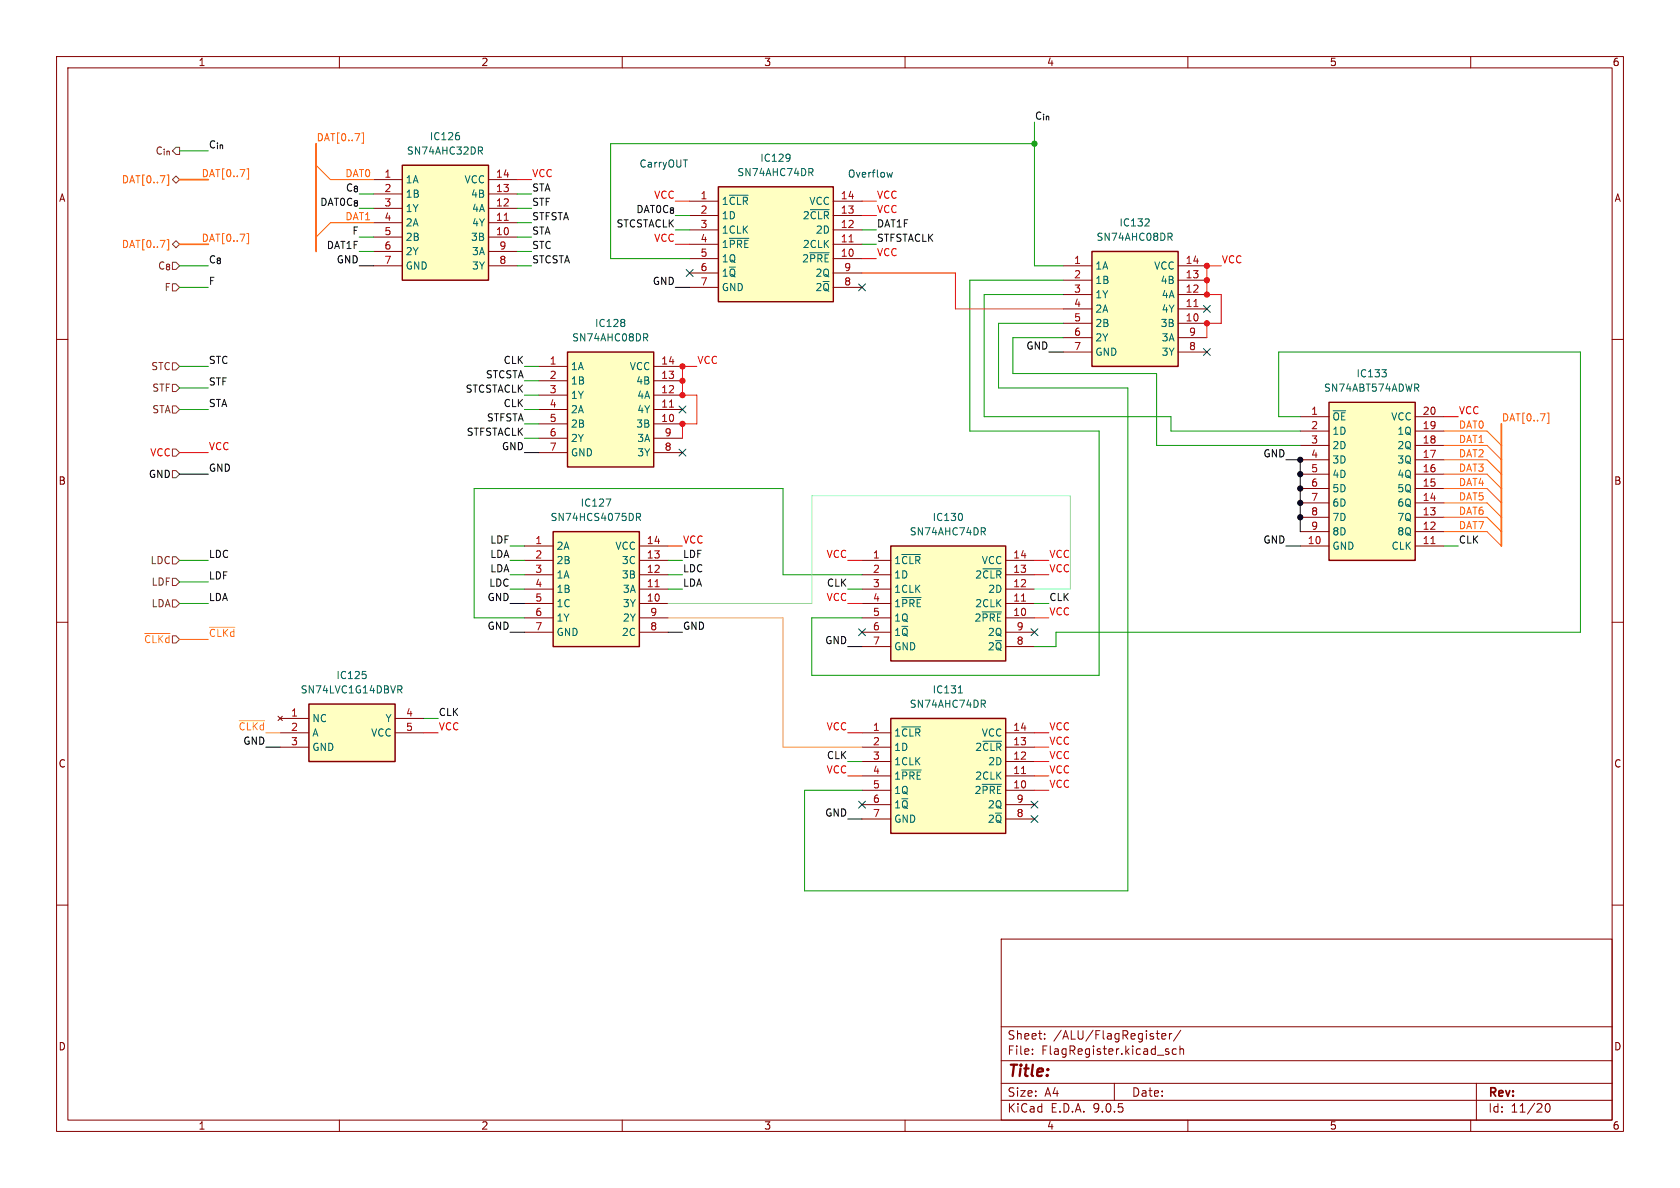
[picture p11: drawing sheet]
<svg xmlns="http://www.w3.org/2000/svg" width="297mm" height="210mm" viewBox="0 0 297 210" stroke-linecap="round" stroke-linejoin="round" font-family="sans-serif">
<defs><g id="words">
<text font-size="2.8" fill="#840000" x="178" y="190.9">Title:</text>
<g font-size="2.1" fill="#840000">
<text x="178" y="184">Sheet:</text>
<text x="186.2" y="184">/ALU/FlagRegister/</text>
<text x="178" y="186.7">File:</text>
<text x="184.1" y="186.7">FlagRegister.kicad_sch</text>
<text x="178" y="196.9">KiCad</text>
<text x="178" y="194.1">Size:</text>
<text x="184.7" y="194.1">A4</text>
<text x="185.7" y="196.9">E.D.A.</text>
<text x="193.3" y="196.9">9.0.5</text>
<text x="200" y="194.1">Date:</text>
<text x="263" y="194.3">Rev:</text>
<text x="263" y="196.9">Id:</text>
<text x="267.1" y="196.9">11/20</text>
</g>
<g font-size="1.8" fill="#840000">
<text x="35" y="11.9">1</text>
<text x="85" y="11.9">2</text>
<text x="135" y="11.9">3</text>
<text x="185" y="11.9">4</text>
<text x="235" y="11.9">5</text>
<text x="285" y="11.9">6</text>
<text x="10.3" y="35.9">A</text>
<text x="285.3" y="35.9">A</text>
<text x="10.3" y="85.9">B</text>
<text x="285.3" y="85.9">B</text>
<text x="10.3" y="135.9">C</text>
<text x="285.3" y="135.9">C</text>
<text x="10.3" y="185.9">D</text>
<text x="285.3" y="185.9">D</text>
<text x="35" y="199.9">1</text>
<text x="85" y="199.9">2</text>
<text x="135" y="199.9">3</text>
<text x="185" y="199.9">4</text>
<text x="235" y="199.9">5</text>
<text x="285" y="199.9">6</text>
</g>
<g font-size="1.8" fill="#0f0f0f">
<text x="182.9" y="21.2">C_{in}</text>
<text x="36.8" y="26.3">C_{in}</text>
<text x="61" y="33.9">C_{8}</text>
<text x="94" y="33.9">STA</text>
<text x="56.5" y="36.5">DAT0C_{8}</text>
<text x="62.2" y="41.6">F</text>
<text x="94" y="36.5">STF</text>
<text x="94" y="39">STFSTA</text>
<text x="94" y="41.6">STA</text>
<text x="108.9" y="40.3">STCSTACLK</text>
<text x="112.4" y="37.8">DAT0C_{8}</text>
<text x="154.9" y="40.3">DAT1F</text>
<text x="36.8" y="46.6">C_{8}</text>
<text x="57.7" y="44.1">DAT1F</text>
<text x="94" y="44.1">STC</text>
<text x="94" y="46.6">STCSTA</text>
<text x="154.9" y="42.8">STFSTACLK</text>
<text x="36.8" y="50.5">F</text>
<text x="36.8" y="64.4">STC</text>
<text x="88.9" y="64.4">CLK</text>
<text x="36.8" y="68.2">STF</text>
<text x="82.2" y="69.5">STCSTACLK</text>
<text x="85.8" y="67">STCSTA</text>
<text x="36.8" y="72">STA</text>
<text x="82.4" y="77.1">STFSTACLK</text>
<text x="86" y="74.6">STFSTA</text>
<text x="88.9" y="72">CLK</text>
<text x="36.8" y="98.7">LDC</text>
<text x="86.6" y="98.7">LDA</text>
<text x="86.6" y="96.2">LDF</text>
<text x="86.6" y="101.3">LDA</text>
<text x="120.6" y="101.3">LDC</text>
<text x="120.6" y="98.7">LDF</text>
<text x="257.8" y="96.2">CLK</text>
<text x="36.8" y="106.3">LDA</text>
<text x="36.8" y="102.5">LDF</text>
<text x="86.4" y="103.8">LDC</text>
<text x="120.6" y="103.8">LDA</text>
<text x="146.1" y="103.8">CLK</text>
<text x="185.4" y="106.3">CLK</text>
<text x="77.5" y="126.7">CLK</text>
<text x="146.1" y="134.3">CLK</text>
</g>
<g font-size="1.8" fill="#725600">
<text x="27.4" y="27.5">C_{in}</text>
<text x="27.8" y="47.9">C_{8}</text>
<text x="29" y="51.7">F</text>
<text x="26.6" y="65.6">STC</text>
<text x="26.8" y="69.4">STF</text>
<text x="26.8" y="73.3">STA</text>
<text x="26.5" y="99.9">LDC</text>
<text x="26.7" y="107.5">LDA</text>
<text x="26.7" y="103.7">LDF</text>
<text x="25.4" y="113.9">~{CLKd}</text>
</g>
<g font-size="1.8" fill="#ff6400">
<text x="55.9" y="25.1">DAT[0..7]</text>
<text x="21.4" y="32.6">DAT[0..7]</text>
<text x="35.6" y="31.4">DAT[0..7]</text>
<text x="61" y="31.4">DAT0</text>
<text x="61" y="39">DAT1</text>
<text x="21.4" y="44">DAT[0..7]</text>
<text x="35.6" y="42.8">DAT[0..7]</text>
<text x="257.8" y="75.9">DAT0</text>
<text x="265.4" y="74.6">DAT[0..7]</text>
<text x="257.8" y="78.4">DAT1</text>
<text x="257.8" y="83.5">DAT3</text>
<text x="257.8" y="80.9">DAT2</text>
<text x="257.8" y="88.6">DAT5</text>
<text x="257.8" y="86">DAT4</text>
<text x="257.8" y="93.6">DAT7</text>
<text x="257.8" y="91.1">DAT6</text>
</g>
<g font-size="1.8" fill="#006464">
<text x="71.8" y="27.5">SN74AHC32DR</text>
<text x="75.9" y="25">IC126</text>
<text x="134.3" y="28.8">IC129</text>
<text x="71.6" y="32.6">1A</text>
<text x="71.6" y="35.2">1B</text>
<text x="82" y="32.6">VCC</text>
<text x="83.2" y="35.2">4B</text>
<text x="130.3" y="31.3">SN74AHC74DR</text>
<text x="71.6" y="37.7">1Y</text>
<text x="71.6" y="40.2">2A</text>
<text x="83.4" y="37.7">4A</text>
<text x="83.4" y="40.2">4Y</text>
<text x="127.5" y="36.4">1~{CLR}</text>
<text x="127.5" y="39">1D</text>
<text x="127.5" y="41.5">1CLK</text>
<text x="141.8" y="39">2~{CLR}</text>
<text x="143" y="36.4">VCC</text>
<text x="144.1" y="41.5">2D</text>
<text x="197.8" y="40.2">IC132</text>
<text x="71.6" y="42.8">2B</text>
<text x="71.6" y="45.3">2Y</text>
<text x="71.6" y="47.9">GND</text>
<text x="83.2" y="42.8">3B</text>
<text x="83.4" y="45.3">3A</text>
<text x="83.4" y="47.9">3Y</text>
<text x="127.5" y="44">1~{PRE}</text>
<text x="127.5" y="46.6">1Q</text>
<text x="141.7" y="46.6">2~{PRE}</text>
<text x="141.8" y="44">2CLK</text>
<text x="193.5" y="47.9">1A</text>
<text x="193.8" y="42.8">SN74AHC08DR</text>
<text x="203.9" y="47.9">VCC</text>
<text x="127.5" y="49.1">1~{Q}</text>
<text x="127.5" y="51.7">GND</text>
<text x="144.1" y="49.1">2Q</text>
<text x="144.1" y="51.7">2~{Q}</text>
<text x="193.5" y="50.4">1B</text>
<text x="193.5" y="52.9">1Y</text>
<text x="205.1" y="50.4">4B</text>
<text x="205.3" y="52.9">4A</text>
<text x="105.1" y="58">IC128</text>
<text x="193.5" y="55.5">2A</text>
<text x="193.5" y="58">2B</text>
<text x="205.1" y="58">3B</text>
<text x="205.3" y="55.5">4Y</text>
<text x="100.8" y="65.6">1A</text>
<text x="101" y="60.6">SN74AHC08DR</text>
<text x="111.2" y="65.6">VCC</text>
<text x="193.5" y="60.6">2Y</text>
<text x="193.5" y="63.1">GND</text>
<text x="205.3" y="60.6">3A</text>
<text x="205.3" y="63.1">3Y</text>
<text x="100.8" y="68.2">1B</text>
<text x="100.8" y="70.7">1Y</text>
<text x="112.4" y="68.2">4B</text>
<text x="112.6" y="70.7">4A</text>
<text x="234" y="69.4">SN74ABT574ADWR</text>
<text x="239.7" y="66.9">IC133</text>
<text x="100.8" y="73.3">2A</text>
<text x="100.8" y="75.8">2B</text>
<text x="112.4" y="75.8">3B</text>
<text x="112.6" y="73.3">4Y</text>
<text x="235.5" y="74.5">~{OE}</text>
<text x="235.5" y="77.1">1D</text>
<text x="245.9" y="74.5">VCC</text>
<text x="246.9" y="77.1">1Q</text>
<text x="100.8" y="78.3">2Y</text>
<text x="100.8" y="80.9">GND</text>
<text x="112.6" y="78.3">3A</text>
<text x="112.6" y="80.9">3Y</text>
<text x="235.5" y="79.6">2D</text>
<text x="235.5" y="82.1">3D</text>
<text x="246.9" y="79.6">2Q</text>
<text x="246.9" y="82.1">3Q</text>
<text x="102.6" y="89.8">IC127</text>
<text x="235.5" y="84.7">4D</text>
<text x="235.5" y="87.2">5D</text>
<text x="235.5" y="89.8">6D</text>
<text x="246.9" y="84.7">4Q</text>
<text x="246.9" y="87.2">5Q</text>
<text x="246.9" y="89.8">6Q</text>
<text x="97.2" y="92.3">SN74HCS4075DR</text>
<text x="160.7" y="94.8">SN74AHC74DR</text>
<text x="164.8" y="92.3">IC130</text>
<text x="235.5" y="92.3">7D</text>
<text x="235.5" y="94.8">8D</text>
<text x="246.9" y="92.3">7Q</text>
<text x="246.9" y="94.8">8Q</text>
<text x="98.3" y="97.4">2A</text>
<text x="98.3" y="99.9">2B</text>
<text x="108.7" y="97.4">VCC</text>
<text x="109.8" y="99.9">3C</text>
<text x="158" y="99.9">1~{CLR}</text>
<text x="173.5" y="99.9">VCC</text>
<text x="235.5" y="97.4">GND</text>
<text x="245.9" y="97.4">CLK</text>
<text x="98.3" y="102.5">1A</text>
<text x="98.3" y="105">1B</text>
<text x="98.3" y="107.5">1C</text>
<text x="109.8" y="102.5">3B</text>
<text x="110" y="105">3A</text>
<text x="110" y="107.5">3Y</text>
<text x="158" y="102.5">1D</text>
<text x="158" y="105">1CLK</text>
<text x="158" y="107.5">1~{PRE}</text>
<text x="172.3" y="102.5">2~{CLR}</text>
<text x="172.3" y="107.5">2CLK</text>
<text x="174.6" y="105">2D</text>
<text x="98.3" y="110.1">1Y</text>
<text x="98.3" y="112.6">GND</text>
<text x="109.8" y="112.6">2C</text>
<text x="110" y="110.1">2Y</text>
<text x="158" y="110.1">1Q</text>
<text x="158" y="112.6">1~{Q}</text>
<text x="172.2" y="110.1">2~{PRE}</text>
<text x="174.5" y="112.6">2Q</text>
<text x="158" y="115.2">GND</text>
<text x="174.5" y="115.2">2~{Q}</text>
<text x="53.1" y="122.8">SN74LVC1G14DBVR</text>
<text x="59.4" y="120.2">IC125</text>
<text x="160.7" y="125.3">SN74AHC74DR</text>
<text x="164.8" y="122.8">IC131</text>
<text x="55.1" y="127.9">NC</text>
<text x="55.1" y="130.4">A</text>
<text x="65.5" y="130.4">VCC</text>
<text x="68.1" y="127.9">Y</text>
<text x="158" y="130.4">1~{CLR}</text>
<text x="173.5" y="130.4">VCC</text>
<text x="55.1" y="132.9">GND</text>
<text x="158" y="132.9">1D</text>
<text x="158" y="135.5">1CLK</text>
<text x="172.3" y="132.9">2~{CLR}</text>
<text x="174.6" y="135.5">2D</text>
<text x="158" y="138">1~{PRE}</text>
<text x="158" y="140.6">1Q</text>
<text x="158" y="143.1">1~{Q}</text>
<text x="172.2" y="140.6">2~{PRE}</text>
<text x="172.3" y="138">2CLK</text>
<text x="174.5" y="143.1">2Q</text>
<text x="158" y="145.6">GND</text>
<text x="174.5" y="145.6">2~{Q}</text>
</g>
<g font-size="1.8" fill="#0000c2">
<text x="113" y="29.8">CarryOUT</text>
<text x="149.8" y="31.6">Overflow</text>
</g>
<g font-size="1.8" fill="#a90000">
<text x="67.9" y="31.5">1</text>
<text x="67.9" y="34">2</text>
<text x="87.6" y="31.5">14</text>
<text x="87.6" y="34">13</text>
<text x="123.8" y="35.3">1</text>
<text x="148.5" y="35.3">14</text>
<text x="67.9" y="36.6">3</text>
<text x="67.9" y="39.1">4</text>
<text x="67.9" y="41.7">5</text>
<text x="87.6" y="36.6">12</text>
<text x="87.6" y="39.1">11</text>
<text x="87.6" y="41.7">10</text>
<text x="123.8" y="37.8">2</text>
<text x="123.8" y="40.4">3</text>
<text x="148.5" y="37.8">13</text>
<text x="148.5" y="40.4">12</text>
<text x="67.9" y="44.2">6</text>
<text x="67.9" y="46.7">7</text>
<text x="88.2" y="44.2">9</text>
<text x="88.2" y="46.7">8</text>
<text x="123.8" y="42.9">4</text>
<text x="123.8" y="45.5">5</text>
<text x="148.5" y="42.9">11</text>
<text x="148.5" y="45.5">10</text>
<text x="189.8" y="46.7">1</text>
<text x="209.5" y="46.7">14</text>
<text x="123.8" y="48">6</text>
<text x="123.8" y="50.5">7</text>
<text x="149.2" y="48">9</text>
<text x="149.2" y="50.5">8</text>
<text x="189.8" y="49.3">2</text>
<text x="189.8" y="51.8">3</text>
<text x="209.5" y="49.3">13</text>
<text x="209.5" y="51.8">12</text>
<text x="189.8" y="54.4">4</text>
<text x="189.8" y="56.9">5</text>
<text x="189.8" y="59.4">6</text>
<text x="209.5" y="54.4">11</text>
<text x="209.5" y="56.9">10</text>
<text x="210.1" y="59.4">9</text>
<text x="97.1" y="64.5">1</text>
<text x="116.8" y="64.5">14</text>
<text x="189.8" y="62">7</text>
<text x="210.1" y="62">8</text>
<text x="97.1" y="67.1">2</text>
<text x="97.1" y="69.6">3</text>
<text x="116.8" y="67.1">13</text>
<text x="116.8" y="69.6">12</text>
<text x="97.1" y="72.1">4</text>
<text x="97.1" y="74.7">5</text>
<text x="97.1" y="77.2">6</text>
<text x="116.8" y="72.1">11</text>
<text x="116.8" y="74.7">10</text>
<text x="117.4" y="77.2">9</text>
<text x="231.7" y="73.4">1</text>
<text x="231.7" y="75.9">2</text>
<text x="251.4" y="73.4">20</text>
<text x="251.4" y="75.9">19</text>
<text x="97.1" y="79.8">7</text>
<text x="117.4" y="79.8">8</text>
<text x="231.7" y="78.5">3</text>
<text x="231.7" y="81">4</text>
<text x="231.7" y="83.6">5</text>
<text x="251.4" y="78.5">18</text>
<text x="251.4" y="81">17</text>
<text x="251.4" y="83.6">16</text>
<text x="231.7" y="86.1">6</text>
<text x="231.7" y="88.6">7</text>
<text x="251.4" y="86.1">15</text>
<text x="251.4" y="88.6">14</text>
<text x="231.7" y="91.2">8</text>
<text x="231.7" y="93.7">9</text>
<text x="251.4" y="91.2">13</text>
<text x="251.4" y="93.7">12</text>
<text x="94.5" y="96.3">1</text>
<text x="94.5" y="98.8">2</text>
<text x="94.5" y="101.3">3</text>
<text x="114.3" y="96.3">14</text>
<text x="114.3" y="98.8">13</text>
<text x="114.3" y="101.3">12</text>
<text x="154.2" y="98.8">1</text>
<text x="154.2" y="101.3">2</text>
<text x="179" y="98.8">14</text>
<text x="179" y="101.3">13</text>
<text x="231.1" y="96.3">10</text>
<text x="251.4" y="96.3">11</text>
<text x="94.5" y="103.9">4</text>
<text x="94.5" y="106.4">5</text>
<text x="114.3" y="103.9">11</text>
<text x="114.3" y="106.4">10</text>
<text x="154.2" y="103.9">3</text>
<text x="154.2" y="106.4">4</text>
<text x="179" y="103.9">12</text>
<text x="179" y="106.4">11</text>
<text x="94.5" y="109">6</text>
<text x="94.5" y="111.5">7</text>
<text x="114.9" y="109">9</text>
<text x="114.9" y="111.5">8</text>
<text x="154.2" y="109">5</text>
<text x="154.2" y="111.5">6</text>
<text x="179" y="109">10</text>
<text x="179.6" y="111.5">9</text>
<text x="154.2" y="114">7</text>
<text x="179.6" y="114">8</text>
<text x="51.4" y="126.7">1</text>
<text x="51.4" y="129.3">2</text>
<text x="51.4" y="131.8">3</text>
<text x="71.7" y="126.7">4</text>
<text x="71.7" y="129.3">5</text>
<text x="154.2" y="129.3">1</text>
<text x="154.2" y="131.8">2</text>
<text x="179" y="129.3">14</text>
<text x="179" y="131.8">13</text>
<text x="154.2" y="134.4">3</text>
<text x="154.2" y="136.9">4</text>
<text x="179" y="134.4">12</text>
<text x="179" y="136.9">11</text>
<text x="154.2" y="139.4">5</text>
<text x="154.2" y="142">6</text>
<text x="179" y="139.4">10</text>
<text x="179.6" y="142">9</text>
<text x="154.2" y="144.5">7</text>
<text x="179.6" y="144.5">8</text>
</g>
<g font-size="1.8" fill="#ff0007">
<text x="94" y="31.4">VCC</text>
<text x="115.5" y="35.2">VCC</text>
<text x="154.9" y="35.2">VCC</text>
<text x="154.9" y="37.8">VCC</text>
<text x="115.5" y="42.8">VCC</text>
<text x="154.9" y="45.4">VCC</text>
<text x="215.9" y="46.6">VCC</text>
<text x="123.2" y="64.4">VCC</text>
<text x="257.8" y="73.3">VCC</text>
<text x="26.5" y="80.9">VCC</text>
<text x="36.8" y="79.7">VCC</text>
<text x="120.6" y="96.2">VCC</text>
<text x="146" y="98.7">VCC</text>
<text x="185.4" y="101.3">VCC</text>
<text x="185.4" y="98.7">VCC</text>
<text x="146" y="106.3">VCC</text>
<text x="185.4" y="108.9">VCC</text>
<text x="77.5" y="129.2">VCC</text>
<text x="146" y="129.2">VCC</text>
<text x="185.4" y="131.7">VCC</text>
<text x="185.4" y="129.2">VCC</text>
<text x="146" y="136.8">VCC</text>
<text x="185.4" y="136.8">VCC</text>
<text x="185.4" y="134.3">VCC</text>
<text x="185.4" y="139.4">VCC</text>
</g>
<g font-size="1.8">
<text x="59.4" y="46.6">GND</text>
<text x="115.3" y="50.5">GND</text>
<text x="181.3" y="61.9">GND</text>
<text x="36.8" y="83.5">GND</text>
<text x="88.6" y="79.7">GND</text>
<text x="223.3" y="80.9">GND</text>
<text x="26.2" y="84.7">GND</text>
<text x="223.3" y="96.2">GND</text>
<text x="86.1" y="106.3">GND</text>
<text x="86.1" y="111.4">GND</text>
<text x="120.6" y="111.4">GND</text>
<text x="145.8" y="114">GND</text>
<text x="42.9" y="131.7">GND</text>
<text x="145.8" y="144.4">GND</text>
</g>
<g font-size="1.8" fill="#ffba00">
<text x="36.8" y="112.7">~{CLKd}</text>
<text x="42.1" y="129.2">~{CLKd}</text>
</g>
</g></defs>
<g fill="none" stroke="#840000" stroke-width=".18">
<path d="M10 10h277v190h-277zM12 12h273v186h-273zM60 10v2M110 10v2M160 10v2M210 10v2M260 10v2M10 60h2M285 60h2M10 110h2M285 110h2M10 160h2"/>
<path d="M177 166h108v32h-108zM285 160h2M60 198v2M110 198v2M160 198v2M177 194.5h108M177 191.5h108M177 187.5h108M177 181.5h108M182.5 186.3v.1M182.5 185.5v.1M184.7 183.6v.1"/>
<path d="M184.7 182.8v.1M197 191.5v3M204.4 182.7h.6M204.6 183.5l.4 .2M205.4 183.2l.7-.1-.1-.3-.4-.1-.2 .2 .1 .7h.5M206.2 185.9l.4 .1 .1 .2-.2 .2h-.3M206.2 185.4l.4 .1M206.7 182.7v1M207.2 182.7l-.3 .1-.2 .2M208 185.5l-.5-.1-.3 .3v.4l.2 .2h.6M208.6 185.5l.2-.1 .4 .1v.9M208.6 184.9v1.5"/>
<path d="M208.7 182.1l-1.2 2M210 198v2M260 198v2M261 191.5v6.5M273.3 195.2l.2-.1a.81 .81 0 0 1 .6 .6 .81 .81 0 0 1-.3 .8l-.1 .1a.81 .81 0 0 1-.4-1.4z"/>
</g>
<path d="M100.3 62.2h15.3v20.4h-15.3z" fill="#ffffc2"/>
<path d="M100.3 62.2h15.3v20.4h-15.3z" fill="none" stroke="#840000" stroke-width=".25"/>
<g fill="none" stroke="#840000" stroke-width=".18">
<path d="M95.2 64.8h5.1M95.2 67.3h5.1M95.2 69.9h5.1M95.2 72.4h5.1M95.2 74.9h5.1M95.2 77.5h5.1M115.6 64.8h5M115.6 67.3h5M115.6 69.9h5M115.6 72.4h5M115.6 74.9h5M115.6 77.5h5"/>
<path d="M95.2 80h5.1M115.6 80h5"/>
</g>
<path d="M118.4 72h.7" fill="none" stroke="#a90000" stroke-width=".18"/>
<path d="M110.3 56.5l.2 .2-.2 .2M110.3 57.1l.2 .1-.2 .5M114.1 59.7l.4 .6M114.3 59l.2 .2v.3l-.2 .2" fill="none" stroke="#006464" stroke-width=".18"/>
<path d="M54.6 124.5h15.2v10.1h-15.2z" fill="#ffffc2"/>
<path d="M54.6 124.5h15.2v10.1h-15.2z" fill="none" stroke="#840000" stroke-width=".25"/>
<path d="M49.1 126.6l.8 .8M49.5 127h5.1M49.5 129.5h5.1M49.5 132.1h5.1M49.9 126.6l-.8 .8M69.8 127h5.1M69.8 129.5h5.1" fill="none" stroke="#840000" stroke-width=".18"/>
<path d="M64.1 118.7h.6M64.6 119.2l.1 .2-.1 .5M70.3 121.2h.5l.3 .3-.2 .3-.6 .1M70.6 121.9l.5 .6" fill="none" stroke="#006464" stroke-width=".18"/>
<path d="M71.1 29.2h15.3v20.3h-15.3z" fill="#ffffc2"/>
<path d="M71.1 29.2h15.3v20.3h-15.3z" fill="none" stroke="#840000" stroke-width=".25"/>
<g fill="none" stroke="#840000" stroke-width=".18">
<path d="M66 31.8h5.1M66 34.3h5.1M66 36.8h5.1M66 39.4h5.1M86.4 31.8h5M86.4 34.3h5M86.4 36.8h5M86.4 39.4h5M66 41.9h5.1M66 44.5h5.1M66 47h5.1M86.4 41.9h5"/>
<path d="M86.4 44.5h5M86.4 47h5"/>
</g>
<path d="M89.1 39h.8" fill="none" stroke="#a90000" stroke-width=".18"/>
<path d="M81.1 24l.1 .2-.1 .4M84.9 26.6l.4 .6M85.1 26l.2 .2-.1 .3-.1 .1" fill="none" stroke="#006464" stroke-width=".18"/>
<path d="M127 33h20.3v20.3h-20.3z" fill="#ffffc2"/>
<path d="M127 33h20.3v20.3h-20.3z" fill="none" stroke="#840000" stroke-width=".25"/>
<g fill="none" stroke="#840000" stroke-width=".18">
<path d="M121.9 35.6h5.1M121.9 38.1h5.1M147.3 35.6h5.1M147.3 38.1h5.1M121.9 40.6h5.1M121.9 43.2h5.1M121.9 45.7h5.1M121.9 48.3h5.1M121.9 50.8h5.1M147.3 40.6h5.1M147.3 43.2h5.1M147.3 45.7h5.1"/>
<path d="M147.3 48.3h5.1M147.3 50.8h5.1"/>
</g>
<path d="M128.9 34.5h3.4M139.5 27.3l.1 .1a1.07 1.07 0 0 1-.1 1M139.7 27.8l-.2 .2M143.3 37.1h3.3M143.3 30.5l.4 .6M143.5 29.8l.2 .2v.3l-.2 .2M128.9 42.1h3.5M143.1 44.7h3.5" fill="none" stroke="#006464" stroke-width=".18"/>
<path d="M150.1 42.8h.7" fill="none" stroke="#a90000" stroke-width=".18"/>
<path d="M97.8 94h15.2v20.3h-15.2z" fill="#ffffc2"/>
<path d="M97.8 94h15.2v20.3h-15.2z" fill="none" stroke="#840000" stroke-width=".25"/>
<g fill="none" stroke="#840000" stroke-width=".18">
<path d="M92.7 96.5h5.1M92.7 99.1h5.1M113 96.5h5.1M113 99.1h5.1M92.7 101.6h5.1M92.7 104.1h5.1M92.7 106.7h5.1M92.7 109.2h5.1M92.7 111.8h5.1M113 101.6h5.1M113 104.1h5.1M113 106.7h5.1"/>
<path d="M113 109.2h5.1M113 111.8h5.1"/>
</g>
<path d="M115.8 103.7h.7" fill="none" stroke="#a90000" stroke-width=".18"/>
<path d="M107.1 88.2h.9l-.6 1.3M112.5 91.4h.6l.1-.2v-.3l-.7-.2v1.3M112.8 91.4l.4 .6" fill="none" stroke="#006464" stroke-width=".18"/>
<path d="M193 44.5h15.3v20.3h-15.3z" fill="#ffffc2"/>
<path d="M193 44.5h15.3v20.3h-15.3z" fill="none" stroke="#840000" stroke-width=".25"/>
<g fill="none" stroke="#840000" stroke-width=".18">
<path d="M188 47h5M188 49.5h5M188 52.1h5M188 54.6h5M188 57.2h5M188 59.7h5M208.3 47h5.1M208.3 49.5h5.1M208.3 52.1h5.1M208.3 54.6h5.1M208.3 57.2h5.1M208.3 59.7h5.1"/>
<path d="M188 62.2h5M208.3 62.2h5.1"/>
</g>
<path d="M211.1 54.2h.7" fill="none" stroke="#a90000" stroke-width=".18"/>
<path d="M203 38.7l.2 .2-.1 .3-.7 .7h.8M206.8 41.9l.4 .6M207 41.2l.2 .3v.3l-.2 .1" fill="none" stroke="#006464" stroke-width=".18"/>
<path d="M234.9 71.1h15.3v28h-15.3z" fill="#ffffc2"/>
<path d="M234.9 71.1h15.3v28h-15.3z" fill="none" stroke="#840000" stroke-width=".25"/>
<g fill="none" stroke="#840000" stroke-width=".18">
<path d="M229.9 73.7h5M229.9 76.2h5M229.9 78.7h5M250.2 73.7h5.1M250.2 76.2h5.1M250.2 78.7h5.1M229.9 81.3h5M229.9 83.8h5M229.9 86.4h5M229.9 88.9h5M229.9 91.4h5M229.9 94h5"/>
<path d="M229.9 96.5h5M250.2 81.3h5.1M250.2 83.8h5.1M250.2 86.4h5.1M250.2 88.9h5.1M250.2 91.4h5.1M250.2 94h5.1M250.2 96.5h5.1"/>
</g>
<path d="M253 96.1h.7" fill="none" stroke="#a90000" stroke-width=".18"/>
<path d="M244.3 65.3h.8l-.4 .5M245 65.9l.1 .2-.1 .5M250.4 68.6l.4 .6M250.7 68l.1 .1-.1 .4" fill="none" stroke="#006464" stroke-width=".18"/>
<path d="M157.5 96.5h20.3v20.3h-20.3z" fill="#ffffc2"/>
<path d="M157.5 96.5h20.3v20.3h-20.3z" fill="none" stroke="#840000" stroke-width=".25"/>
<g fill="none" stroke="#840000" stroke-width=".18">
<path d="M152.4 99.1h5.1M177.8 99.1h5.1M152.4 101.6h5.1M152.4 104.1h5.1M152.4 106.7h5.1M152.4 109.2h5.1M152.4 111.8h5.1M152.4 114.3h5.1M177.8 101.6h5.1M177.8 104.1h5.1M177.8 106.7h5.1M177.8 109.2h5.1"/>
<path d="M177.8 111.8h5.1M177.8 114.3h5.1"/>
</g>
<path d="M159.4 98h3.3M170 90.9l.1 .3-.1 .7M173.8 94l.4 .6M174 93.3l.2 .2-.1 .3-.1 .2M159.4 105.6h3.5M173.6 108.2h3.5M173.8 100.6h3.3" fill="none" stroke="#006464" stroke-width=".18"/>
<path d="M180.6 106.3h.7" fill="none" stroke="#a90000" stroke-width=".18"/>
<path d="M157.5 127h20.3v20.3h-20.3z" fill="#ffffc2"/>
<path d="M157.5 127h20.3v20.3h-20.3z" fill="none" stroke="#840000" stroke-width=".25"/>
<g fill="none" stroke="#840000" stroke-width=".18">
<path d="M152.4 129.5h5.1M152.4 132.1h5.1M152.4 134.6h5.1M152.4 137.2h5.1M152.4 139.7h5.1M177.8 129.5h5.1M177.8 132.1h5.1M177.8 134.6h5.1M177.8 137.2h5.1M177.8 139.7h5.1M152.4 142.2h5.1M152.4 144.8h5.1"/>
<path d="M177.8 142.2h5.1M177.8 144.8h5.1"/>
</g>
<path d="M159.4 128.5h3.3M159.4 136.1h3.5M169.4 122.5h.7M169.7 121.4l.1-.2v1.3M173.6 138.7h3.5M173.8 131h3.3M173.8 124.4l.4 .6M174 123.8l.2 .2-.1 .3-.1 .1" fill="none" stroke="#006464" stroke-width=".18"/>
<path d="M180.6 136.7h.7" fill="none" stroke="#a90000" stroke-width=".18"/>
<path d="M31.1 31.1l.6 .7-.6 .6-.6-.6zM30.5 50.2h.6l.6 .6-.6 .6h-.6zM31.1 42.5l.6 .7-.6 .6-.6-.6zM30.5 79.4h.6l.6 .6-.6 .6h-.6zM30.5 64.1h.6l.6 .7-.6 .6h-.6zM30.5 67.9h.6l.6 .7-.6 .6h-.6zM30.5 71.8h.6l.6 .6-.6 .6h-.6zM30.5 83.2h.6l.6 .6-.6 .7h-.6zM30.5 98.4h.6l.6 .7-.6 .6h-.6zM30.5 106h.6l.6 .7-.6 .6h-.6zM30.5 102.2h.6l.6 .7-.6 .6h-.6z" fill="none" stroke="#725600" stroke-width=".18"/>
<g fill="none" stroke="#ff6400" stroke-width=".18">
<path d="M29.5 30.9h.3v1.9h-.3M43.6 29.8h.3v1.9h-.3M55.9 29.2l2.5 2.6h7.6M64 23.5h.3v1.8h-.3M66 39.4h-7.6l-2.5 2.5M29.5 42.4h.3v1.8h-.3M43.6 41.3h.3v1.8h-.3M255.3 76.2h7.6l2.5 2.5M255.3 78.7h7.6l2.5 2.6M273.5 73h.3v1.8h-.3M255.3 94h7.6l2.5 2.5M255.3 91.4h7.6l2.5 2.6"/>
<path d="M255.3 86.4h7.6l2.5 2.5M255.3 88.9h7.6l2.5 2.5M255.3 81.3h7.6l2.5 2.5M255.3 83.8h7.6l2.5 2.6"/>
</g>
<path d="M25.6 112h4.5M31.7 113h5.1M37.1 110.9h4.4M42.3 127.4h4.5M47 129.5h2.5" fill="none" stroke="#ffba00" stroke-width=".18"/>
<path d="M31.7 31.8h5.1M55.9 25.4v19.1M31.7 43.2h5.1M265.4 74.9v21.6" fill="none" stroke="#ff6400" stroke-width=".3"/>
<g fill="none" stroke="#009600" stroke-width=".18">
<path d="M31.7 26.7h5.1M63.5 34.3h2.5M63.5 36.8h2.5M91.4 39.4h2.6M91.4 34.3h2.6M91.4 36.8h2.6M119.4 38.1h2.5M182.9 25.4h-75v20.3h14M182.9 21.6v25.4h5.1M31.7 47h5.1M31.7 50.8h5.1M63.5 44.5h2.5"/>
<path d="M63.5 41.9h2.5M91.4 47h2.6M91.4 44.5h2.6M91.4 41.9h2.6M119.4 40.6h2.5M152.4 40.6h2.5M152.4 43.2h2.5M188 49.5h-16.6v26.7h22.9v43.2h-50.8v-10.2h8.9M188 52.1h-14v21.6h33v2.5h22.9M188 59.7h-8.9v6.3h25.4v12.7h25.4M188 57.2h-11.5v11.4h22.9v88.9h-57.2v-17.8h10.2M31.7 72.4h5.1"/>
<path d="M31.7 64.8h5.1M31.7 68.6h5.1M92.7 69.9h2.5M92.7 77.5h2.5M92.7 74.9h2.5M92.7 72.4h2.5M92.7 64.8h2.5M92.7 67.3h2.5M229.9 73.7h-3.8v-11.5h53.3v49.6h-92.7v2.5h-3.8M31.7 99.1h5.1M90.2 99.1h2.5M90.2 96.5h2.5"/>
<path d="M118.1 99.1h2.5M255.3 96.5h2.5M31.7 106.7h5.1M31.7 102.9h5.1M90.2 101.6h2.5M90.2 104.1h2.5M118.1 101.6h2.5M118.1 104.1h2.5M149.9 104.1h2.5M152.4 101.6h-14v-15.2h-54.6v22.8h8.9M182.9 106.7h2.5M74.9 127h2.6"/>
<path d="M149.9 134.6h2.5"/>
</g>
<g fill="none" stroke="#000" stroke-width=".18">
<path d="M63.5 47h2.5M119.4 50.8h2.5M185.4 62.2h2.6M31.7 83.8h5.1M92.7 80h2.5M227.3 81.3h2.6v12.7M227.3 96.5h2.6M90.2 111.8h2.5M90.2 106.7h2.5M118.1 111.8h2.5M149.9 114.3h2.5M47 132.1h2.5"/>
<path d="M149.9 144.8h2.5"/>
</g>
<g fill="none" stroke="#ff0007" stroke-width=".18">
<path d="M91.4 31.8h2.6M119.4 35.6h2.5M152.4 35.6h2.5M152.4 38.1h2.5M119.4 43.2h2.5M152.4 45.7h2.5M215.9 47h-2.5v5.1h2.5v5.1h-2.5v2.5M123.2 64.8h-2.6v5.1h2.6v5h-2.6v2.6M255.3 73.7h2.5M31.7 80h5.1M118.1 96.5h2.5M149.9 99.1h2.5"/>
<path d="M182.9 99.1h2.5M149.9 106.7h2.5M182.9 109.2h2.5M182.9 101.6h2.5M74.9 129.5h2.6M149.9 129.5h2.5M149.9 137.2h2.5M182.9 129.5h2.5M182.9 139.7h2.5M182.9 132.1h2.5M182.9 137.2h2.5M182.9 134.6h2.5"/>
</g>
<path d="M152.4 48.3h16.5v6.3" fill="none" stroke="#f00" stroke-width=".18"/>
<path d="M168.9 54.6h19.1" fill="none" stroke="#ff3232" stroke-width=".18"/>
<path d="M182.9 104.1h6.3v-16.5h-45.7v19.1h-25.4" fill="none" stroke="#79ffb0" stroke-width=".18"/>
<path d="M118.1 109.2h20.3v22.9h14" fill="none" stroke="#ff8f60" stroke-width=".18"/>
<g fill="none" stroke="#000084" stroke-width=".18">
<path d="M121.3 47.7l1.2 1.2M122.5 47.7l-1.2 1.2M151.8 50.2l1.2 1.2M153 50.2l-1.2 1.2M212.8 54l1.2 1.2M214 54l-1.2 1.2M120 71.8l1.3 1.2M120 79.4l1.3 1.2M121.3 71.8l-1.3 1.2M121.3 79.4l-1.3 1.2M212.8 61.6l1.2 1.2M214 61.6l-1.2 1.2"/>
<path d="M151.8 111.2l1.2 1.2M153 111.2l-1.2 1.2M182.3 111.2l1.2 1.2M183.5 111.2l-1.2 1.2M151.8 141.6l1.2 1.2M153 141.6l-1.2 1.2M182.3 141.6l1.2 1.2M182.3 144.2l1.2 1.2M183.5 141.6l-1.2 1.2M183.5 144.2l-1.2 1.2"/>
</g>
<path d="M157.8 30.5l-.3 .8-.2-.6" fill="none" stroke="#0000c2" stroke-width=".18"/>
<circle cx="182.9" cy="25.4" r=".46" fill="#009600" stroke="#009600" stroke-width=".18"/>
<g fill="#ff0007" stroke="#ff0007" stroke-width=".18">
<circle cx="120.6" cy="64.8" r=".46"/>
<circle cx="120.6" cy="67.3" r=".46"/>
<circle cx="120.6" cy="69.9" r=".46"/>
<circle cx="120.6" cy="74.9" r=".46"/>
<circle cx="213.4" cy="52.1" r=".46"/>
<circle cx="213.4" cy="49.5" r=".46"/>
<circle cx="213.4" cy="47" r=".46"/>
<circle cx="213.4" cy="57.2" r=".46"/>
</g>
<g fill="#000" stroke="#000" stroke-width=".18">
<circle cx="229.9" cy="91.4" r=".46"/>
<circle cx="229.9" cy="81.3" r=".46"/>
<circle cx="229.9" cy="86.4" r=".46"/>
<circle cx="229.9" cy="83.8" r=".46"/>
<circle cx="229.9" cy="88.9" r=".46"/>
</g>
<use href="#words"/>
</svg>
